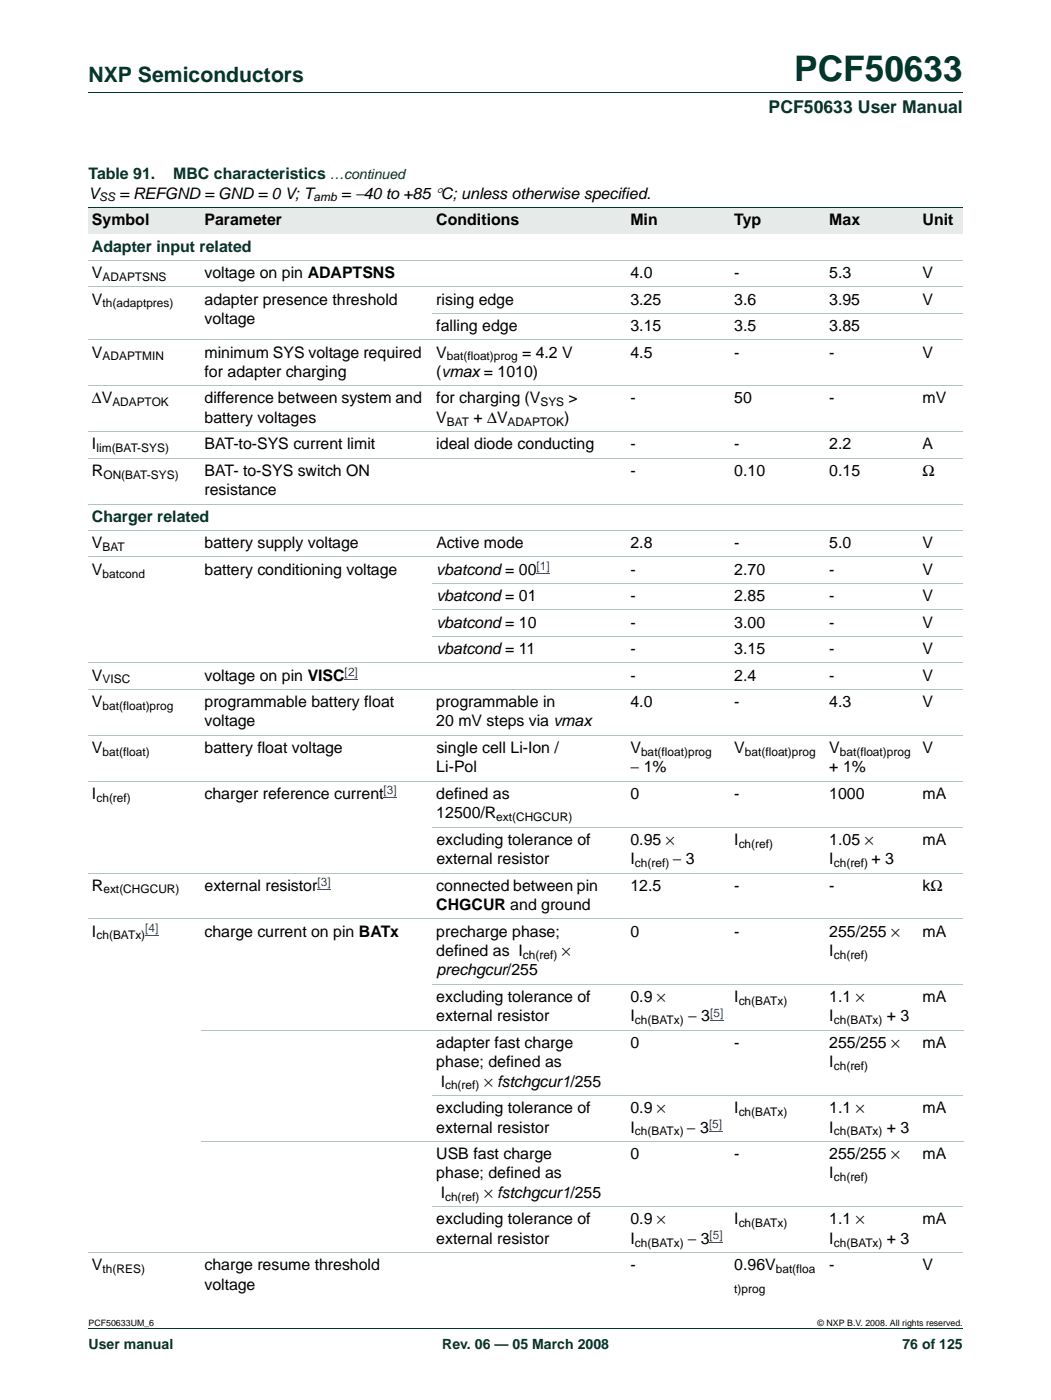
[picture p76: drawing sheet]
<svg xmlns="http://www.w3.org/2000/svg" width="210mm" height="280mm" viewBox="0 0 210 280" stroke-linecap="round" stroke-linejoin="round" font-family="sans-serif">
<defs><g id="words">
<text font-size="7" fill="#00382b" x="158.6" y="16.2">PCF50633</text>
<text font-size="4.2" fill="#00382b" x="17.7" y="16.4">NXP Semiconductors</text>
<text font-size="3.5" fill="#00382b" x="153.5" y="22.6">PCF50633 User Manual</text>
<g font-size="3.2" fill="#00382b">
<text x="17.7" y="35.8">Table 91.</text>
<text x="34.6" y="35.8">MBC characteristics</text>
<text x="18.4" y="50.3">Adapter input related</text>
<text x="18.4" y="104.2">Charger related</text>
</g>
<g font-size="3.2">
<text x="17.7" y="39.7">V</text>
<text x="23.8" y="39.7">= REFGND = GND = 0 V; T</text>
<text x="68.2" y="39.7">= −40 to +85 °C; unless otherwise specified.</text>
<text x="18.4" y="45">Symbol</text>
<text x="40.9" y="45">Parameter</text>
<text x="87.1" y="45">Conditions</text>
<text x="125.9" y="45">Min</text>
<text x="146.6" y="45">Typ</text>
<text x="165.6" y="45">Max</text>
<text x="184.3" y="45">Unit</text>
<text x="18.4" y="55.6">V</text>
<text x="40.9" y="55.6">voltage on pin ADAPTSNS</text>
<text x="125.9" y="55.6">4.0</text>
<text x="146.6" y="55.6">-</text>
<text x="165.6" y="55.6">5.3</text>
<text x="184.3" y="55.6">V</text>
<text x="18.4" y="60.9">V</text>
<text x="40.9" y="60.9">adapter presence threshold</text>
<text x="40.9" y="64.7">voltage</text>
<text x="87.1" y="60.9">rising edge</text>
<text x="125.9" y="60.9">3.25</text>
<text x="146.6" y="60.9">3.6</text>
<text x="165.6" y="60.9">3.95</text>
<text x="184.2" y="60.9">V</text>
<text x="18.4" y="71.4">V</text>
<text x="40.9" y="71.4">minimum SYS voltage required</text>
<text x="87.1" y="66.1">falling edge</text>
<text x="87.1" y="71.4">V</text>
<text x="104.3" y="71.4">= 4.2 V</text>
<text x="125.9" y="71.4">4.5</text>
<text x="125.9" y="66.1">3.15</text>
<text x="146.6" y="66.1">3.5</text>
<text x="146.6" y="71.4">-</text>
<text x="165.6" y="66.1">3.85</text>
<text x="165.6" y="71.4">-</text>
<text x="184.3" y="71.4">V</text>
<text x="40.9" y="75.3">for adapter charging</text>
<text x="87.1" y="75.3">(vmax = 1010)</text>
<text x="18.4" y="80.6">ΔV</text>
<text x="40.9" y="80.6">difference between system and</text>
<text x="87.1" y="80.6">for charging (V</text>
<text x="113.6" y="80.6">&gt;</text>
<text x="125.9" y="80.6">-</text>
<text x="146.6" y="80.6">50</text>
<text x="165.6" y="80.6">-</text>
<text x="184.3" y="80.6">mV</text>
<text x="18.4" y="89.8">I</text>
<text x="40.9" y="84.5">battery voltages</text>
<text x="40.9" y="89.8">BAT-to-SYS current limit</text>
<text x="87.1" y="89.8">ideal diode conducting</text>
<text x="87.1" y="84.5">V</text>
<text x="94.6" y="84.5">+ ΔV</text>
<text x="112.7" y="84.5">)</text>
<text x="125.9" y="89.8">-</text>
<text x="146.6" y="89.8">-</text>
<text x="165.6" y="89.8">2.2</text>
<text x="184.2" y="89.8">A</text>
<text x="18.4" y="95.1">R</text>
<text x="40.9" y="95.1">BAT- to-SYS switch ON</text>
<text x="125.9" y="95.1">-</text>
<text x="146.6" y="95.1">0.10</text>
<text x="165.6" y="95.1">0.15</text>
<text x="184.3" y="95.1">Ω</text>
<text x="40.9" y="99">resistance</text>
<text x="18.4" y="109.5">V</text>
<text x="40.9" y="109.5">battery supply voltage</text>
<text x="87.2" y="109.5">Active mode</text>
<text x="125.9" y="109.5">2.8</text>
<text x="146.6" y="109.5">-</text>
<text x="165.6" y="109.5">5.0</text>
<text x="184.2" y="109.5">V</text>
<text x="18.4" y="114.8">V</text>
<text x="40.9" y="114.8">battery conditioning voltage</text>
<text x="87.1" y="114.8">vbatcond = 00</text>
<text x="125.9" y="114.8">-</text>
<text x="146.6" y="114.8">2.70</text>
<text x="165.6" y="114.8">-</text>
<text x="184.3" y="114.8">V</text>
<text x="87.1" y="120.1">vbatcond = 01</text>
<text x="87.1" y="125.4">vbatcond = 10</text>
<text x="125.9" y="120.1">-</text>
<text x="125.9" y="125.4">-</text>
<text x="146.6" y="120.1">2.85</text>
<text x="146.6" y="125.4">3.00</text>
<text x="165.6" y="120.1">-</text>
<text x="165.6" y="125.4">-</text>
<text x="184.3" y="120.1">V</text>
<text x="184.3" y="125.4">V</text>
<text x="87.1" y="130.7">vbatcond = 11</text>
<text x="125.9" y="130.7">-</text>
<text x="146.6" y="130.7">3.15</text>
<text x="165.6" y="130.7">-</text>
<text x="184.3" y="130.7">V</text>
<text x="18.4" y="136">V</text>
<text x="40.9" y="136">voltage on pin VISC</text>
<text x="125.9" y="136">-</text>
<text x="146.6" y="136">2.4</text>
<text x="165.6" y="136">-</text>
<text x="184.3" y="136">V</text>
<text x="18.4" y="141.3">V</text>
<text x="40.9" y="141.3">programmable battery float</text>
<text x="87.1" y="141.3">programmable in</text>
<text x="125.9" y="141.3">4.0</text>
<text x="146.6" y="141.3">-</text>
<text x="165.6" y="141.3">4.3</text>
<text x="184.3" y="141.3">V</text>
<text x="40.9" y="145.2">voltage</text>
<text x="87.1" y="145.2">20 mV steps via vmax</text>
<text x="18.4" y="150.5">V</text>
<text x="40.9" y="150.5">battery float voltage</text>
<text x="87.1" y="154.3">Li-Pol</text>
<text x="87.1" y="150.5">single cell Li-Ion /</text>
<text x="125.9" y="150.5">V</text>
<text x="125.9" y="154.3">− 1%</text>
<text x="146.6" y="150.5">V</text>
<text x="165.6" y="154.3">+ 1%</text>
<text x="165.6" y="150.5">V</text>
<text x="184.3" y="150.5">V</text>
<text x="18.4" y="159.6">I</text>
<text x="40.9" y="159.6">charger reference current</text>
<text x="87.1" y="159.6">defined as</text>
<text x="125.9" y="159.6">0</text>
<text x="146.6" y="159.6">-</text>
<text x="165.6" y="159.6">1000</text>
<text x="184.3" y="159.6">mA</text>
<text x="87.1" y="163.5">12500/R</text>
<text x="87.1" y="168.8">excluding tolerance of</text>
<text x="87.1" y="172.7">external resistor</text>
<text x="125.9" y="168.8">0.95 ×</text>
<text x="125.9" y="172.7">I</text>
<text x="134.3" y="172.7">− 3</text>
<text x="146.6" y="168.8">I</text>
<text x="165.6" y="168.8">1.05 ×</text>
<text x="165.6" y="172.7">I</text>
<text x="174.1" y="172.7">+ 3</text>
<text x="184.3" y="168.8">mA</text>
<text x="18.4" y="178">R</text>
<text x="40.9" y="178">external resistor</text>
<text x="87.1" y="178">connected between pin</text>
<text x="125.9" y="178">12.5</text>
<text x="146.6" y="178">-</text>
<text x="165.6" y="178">-</text>
<text x="184.3" y="178">kΩ</text>
<text x="87.1" y="181.9">CHGCUR and ground</text>
<text x="18.4" y="187.2">I</text>
<text x="40.9" y="187.2">charge current on pin BATx</text>
<text x="87.1" y="187.2">precharge phase;</text>
<text x="87.1" y="191">defined as I</text>
<text x="112.2" y="191">×</text>
<text x="125.9" y="187.2">0</text>
<text x="146.6" y="187.2">-</text>
<text x="165.6" y="187.2">255/255 ×</text>
<text x="165.6" y="191">I</text>
<text x="184.3" y="187.2">mA</text>
<text x="87.1" y="194.9">prechgcur/255</text>
<text x="87.1" y="200.2">excluding tolerance of</text>
<text x="125.9" y="200.2">0.9 ×</text>
<text x="146.6" y="200.2">I</text>
<text x="165.6" y="200.2">1.1 ×</text>
<text x="184.3" y="200.2">mA</text>
<text x="87.1" y="209.4">adapter fast charge</text>
<text x="87.1" y="204.1">external resistor</text>
<text x="125.9" y="204.1">I</text>
<text x="125.9" y="209.4">0</text>
<text x="137.4" y="204.1">− 3</text>
<text x="146.6" y="209.4">-</text>
<text x="165.6" y="209.4">255/255 ×</text>
<text x="165.6" y="204.1">I</text>
<text x="177.1" y="204.1">+ 3</text>
<text x="184.3" y="209.4">mA</text>
<text x="87.1" y="213.3">phase; defined as</text>
<text x="165.6" y="213.3">I</text>
<text x="88" y="217.1">I</text>
<text x="96.7" y="217.1">× fstchgcur1/255</text>
<text x="87.1" y="222.4">excluding tolerance of</text>
<text x="87.1" y="226.3">external resistor</text>
<text x="125.9" y="222.4">0.9 ×</text>
<text x="125.9" y="226.3">I</text>
<text x="137.2" y="226.3">− 3</text>
<text x="146.6" y="222.4">I</text>
<text x="165.6" y="222.4">1.1 ×</text>
<text x="165.6" y="226.3">I</text>
<text x="177.1" y="226.3">+ 3</text>
<text x="184.3" y="222.4">mA</text>
<text x="87.1" y="231.6">USB fast charge</text>
<text x="125.9" y="231.6">0</text>
<text x="146.6" y="231.6">-</text>
<text x="165.6" y="231.6">255/255 ×</text>
<text x="184.3" y="231.6">mA</text>
<text x="87.1" y="235.5">phase; defined as</text>
<text x="88" y="239.4">I</text>
<text x="96.7" y="239.4">× fstchgcur1/255</text>
<text x="165.6" y="235.5">I</text>
<text x="87.1" y="244.6">excluding tolerance of</text>
<text x="125.9" y="244.6">0.9 ×</text>
<text x="146.6" y="244.6">I</text>
<text x="165.6" y="244.6">1.1 ×</text>
<text x="184.3" y="244.6">mA</text>
<text x="87.1" y="248.5">external resistor</text>
<text x="125.9" y="248.5">I</text>
<text x="137.4" y="248.5">− 3</text>
<text x="165.6" y="248.5">I</text>
<text x="177.1" y="248.5">+ 3</text>
<text x="18.4" y="253.8">V</text>
<text x="40.9" y="253.8">charge resume threshold</text>
<text x="40.9" y="257.7">voltage</text>
<text x="125.9" y="253.8">-</text>
<text x="146.6" y="253.8">0.96V</text>
<text x="165.6" y="253.8">-</text>
<text x="184.3" y="253.8">V</text>
</g>
<g font-size="2.8" fill="#00382b">
<text x="65.9" y="35.8">…continued</text>
<text x="17.7" y="269.5">User manual</text>
<text x="88.3" y="269.5">Rev. 06 — 05 March 2008</text>
<text x="180.2" y="269.5">76 of 125</text>
</g>
<g font-size="2.4">
<text x="19.8" y="40.3">SS</text>
<text x="62.6" y="40.3">amb</text>
<text x="20.5" y="56.1">ADAPTSNS</text>
<text x="20.5" y="61.4">th(adaptpres)</text>
<text x="20.5" y="72">ADAPTMIN</text>
<text x="89.3" y="72">bat(float)prog</text>
<text x="22.4" y="81.2">ADAPTOK</text>
<text x="107.9" y="81.2">SYS</text>
<text x="89.3" y="85">BAT</text>
<text x="101.4" y="85">ADAPTOK</text>
<text x="19.3" y="90.3">lim(BAT-SYS)</text>
<text x="20.7" y="95.6">ON(BAT-SYS)</text>
<text x="20.5" y="110.1">BAT</text>
<text x="20.5" y="115.4">batcond</text>
<text x="20.5" y="136.6">VISC</text>
<text x="20.5" y="141.9">bat(float)prog</text>
<text x="20.5" y="151">bat(float)</text>
<text x="128" y="151">bat(float)prog</text>
<text x="148.8" y="151">bat(float)prog</text>
<text x="167.7" y="151">bat(float)prog</text>
<text x="19.3" y="160.2">ch(ref)</text>
<text x="99.1" y="164.1">ext(CHGCUR)</text>
<text x="126.8" y="173.2">ch(ref)</text>
<text x="147.5" y="169.4">ch(ref)</text>
<text x="166.5" y="173.2">ch(ref)</text>
<text x="20.7" y="178.5">ext(CHGCUR)</text>
<text x="19.3" y="187.7">ch(BATx)</text>
<text x="104.4" y="191.6">ch(ref)</text>
<text x="166.5" y="191.6">ch(ref)</text>
<text x="147.5" y="200.8">ch(BATx)</text>
<text x="126.8" y="204.7">ch(BATx)</text>
<text x="166.5" y="204.7">ch(BATx)</text>
<text x="166.5" y="213.8">ch(ref)</text>
<text x="88.9" y="217.7">ch(ref)</text>
<text x="126.8" y="226.9">ch(BATx)</text>
<text x="147.5" y="223">ch(BATx)</text>
<text x="166.5" y="226.9">ch(BATx)</text>
<text x="88.9" y="239.9">ch(ref)</text>
<text x="166.5" y="236.1">ch(ref)</text>
<text x="147.5" y="245.2">ch(BATx)</text>
<text x="126.8" y="249.1">ch(BATx)</text>
<text x="166.5" y="249.1">ch(BATx)</text>
<text x="20.5" y="254.4">th(RES)</text>
<text x="154.9" y="254.4">bat(floa</text>
<text x="146.6" y="258.3">t)prog</text>
</g>
<g font-size="2.4" fill="#00f">
<text x="107.1" y="113.9">[1]</text>
<text x="68.8" y="135">[2]</text>
<text x="76.6" y="158.7">[3]</text>
<text x="63.4" y="177">[3]</text>
<text x="29" y="186.2">[4]</text>
<text x="141.8" y="203.1">[5]</text>
<text x="141.6" y="225.4">[5]</text>
<text x="141.7" y="247.6">[5]</text>
</g>
<g font-size="1.8">
<text x="17.7" y="264.9">PCF50633UM_6</text>
<text x="163.3" y="264.9">© NXP B.V. 2008. All rights reserved.</text>
</g>
</g></defs>
<path d="M17.7 18.5h174.6M17.7 265.5h174.6" fill="none" stroke="#00382b" stroke-width=".2"/>
<path d="M107.1 114.6h2.7M68.8 135.7h2.7M76.6 159.4h2.7M63.4 177.7h2.7M29 186.9h2.6M141.8 203.8h2.7M141.6 226.1h2.7M141.7 248.3h2.7" fill="none" stroke="#00f" stroke-width=".2"/>
<g fill="#e6ebe9">
<path d="M17.7 41.4h22.5v5.3h-22.5z"/>
<path d="M40.2 41.4h46.2v5.3h-46.2z"/>
<path d="M86.4 41.4h35.2v5.3h-35.2z"/>
<path d="M121.6 41.4h24.3v5.3h-24.3z"/>
<path d="M145.9 41.4h19v5.3h-19z"/>
<path d="M164.9 41.4h18.7v5.3h-18.7z"/>
<path d="M183.6 41.4h8.7v5.3h-8.7z"/>
</g>
<path d="M17.7 41.4h174.6" fill="none" stroke="#00382b" stroke-width=".2"/>
<g fill="none" stroke="#b3c3bf" stroke-width=".2">
<path d="M17.7 52h174.6M17.7 57.3h174.6M17.7 67.9h174.6M17.7 77.1h174.6M86.4 62.6h105.9M17.7 86.3h174.6M17.7 91.5h174.6M17.7 100.7h174.6M17.7 106h174.6M17.7 111.3h174.6M86.4 116.6h105.9M17.7 132.5h174.6"/>
<path d="M17.7 137.8h174.6M86.4 121.9h105.9M86.4 127.2h105.9M17.7 146.9h174.6M17.7 156.1h174.6M17.7 174.5h174.6M86.4 165.3h105.9M17.7 183.6h174.6M86.4 196.7h105.9M40.2 205.8h152.1M86.4 218.9h105.9M40.2 228.1h152.1"/>
<path d="M17.7 250.3h174.6M86.4 241.1h105.9"/>
</g>
<use href="#words"/>
</svg>
